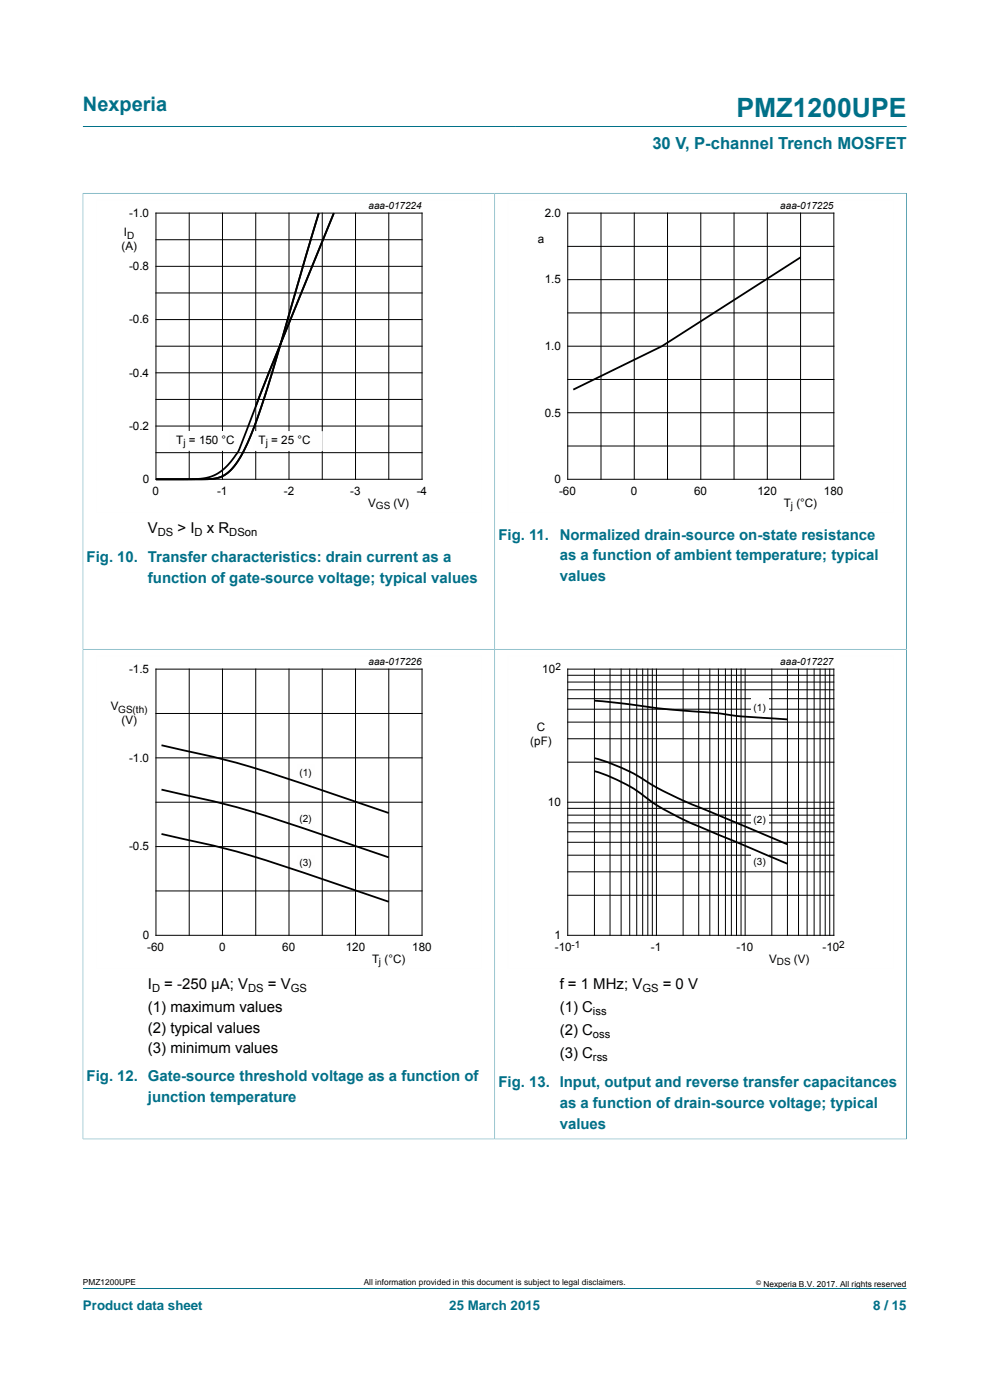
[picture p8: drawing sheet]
<svg xmlns="http://www.w3.org/2000/svg" width="210mm" height="297mm" viewBox="0 0 210 297" stroke-linecap="round" stroke-linejoin="round" font-family="sans-serif">
<defs><g id="words">
<text font-size="5.6" fill="#007088" x="156.2" y="24.8">PMZ1200UPE</text>
<text font-size="4.2" fill="#007088" x="17.6" y="23.6">Nexperia</text>
<text font-size="3.5" fill="#007088" x="138.4" y="31.7">30 V, P-channel Trench MOSFET</text>
<g font-size="3.2">
<text x="31.4" y="113.1">V</text>
<text x="37.7" y="113.1">&gt; I</text>
<text x="43.9" y="113.1">x R</text>
<text x="31.4" y="209.8">I</text>
<text x="34.9" y="209.8">= -250 μA; V</text>
<text x="56.8" y="209.8">= V</text>
<text x="118.7" y="209.8">f = 1 MHz; V</text>
<text x="140.6" y="209.8">= 0 V</text>
<text x="31.4" y="214.7">(1) maximum values</text>
<text x="118.7" y="214.7">(1) C</text>
<text x="31.4" y="219.1">(2) typical values</text>
<text x="118.7" y="219.5">(2) C</text>
<text x="31.4" y="223.5">(3) minimum values</text>
<text x="118.7" y="224.4">(3) C</text>
</g>
<g font-size="3.2" fill="#007088">
<text x="18.4" y="119.3">Fig. 10. Transfer characteristics: drain current as a</text>
<text x="105.7" y="114.5">Fig. 11.</text>
<text x="118.7" y="114.5">Normalized drain-source on-state resistance</text>
<text x="118.7" y="118.9">as a function of ambient temperature; typical</text>
<text x="31.4" y="123.7">function of gate-source voltage; typical values</text>
<text x="118.7" y="123.3">values</text>
<text x="18.4" y="229.3">Fig. 12. Gate-source threshold voltage as a function of</text>
<text x="31.4" y="233.7">junction temperature</text>
<text x="105.7" y="230.6">Fig. 13. Input, output and reverse transfer capacitances</text>
<text x="118.7" y="235.1">as a function of drain-source voltage; typical</text>
<text x="118.7" y="239.5">values</text>
</g>
<g font-size="2.8" fill="#007088">
<text x="17.6" y="277.9">Product data sheet</text>
<text x="95.3" y="277.9">25 March 2015</text>
<text x="185.2" y="277.9">8 / 15</text>
</g>
<g font-size="2.5">
<text x="27.4" y="46">-1.0</text>
<text x="115.5" y="46">2.0</text>
<text x="25.8" y="53.1">(A)</text>
<text x="26.3" y="50.1">I</text>
<text x="114.1" y="51.6">a</text>
<text x="27.4" y="57.3">-0.8</text>
<text x="115.5" y="60.1">1.5</text>
<text x="27.4" y="68.6">-0.6</text>
<text x="115.5" y="74.3">1.0</text>
<text x="27.4" y="79.9">-0.4</text>
<text x="115.5" y="88.4">0.5</text>
<text x="27.4" y="91.2">-0.2</text>
<text x="37.4" y="94.1">T = 150 °C</text>
<text x="54.9" y="94.2">T = 25 °C</text>
<text x="30.3" y="102.5">0</text>
<text x="32.4" y="105">0</text>
<text x="46" y="105">-1</text>
<text x="60.2" y="105">-2</text>
<text x="74.3" y="105">-3</text>
<text x="78.1" y="107.6">V</text>
<text x="83.5" y="107.6">(V)</text>
<text x="88.4" y="105">-4</text>
<text x="117.6" y="102.5">0</text>
<text x="118.6" y="105">-60</text>
<text x="133.8" y="105">0</text>
<text x="147.2" y="105">60</text>
<text x="160.7" y="105">120</text>
<text x="166.3" y="107.6">T (°C)</text>
<text x="174.8" y="105">180</text>
<text x="27.4" y="142.8">-1.5</text>
<text x="115" y="142.8">10</text>
<text x="23.5" y="150.7">V</text>
<text x="25.8" y="153.6">(V)</text>
<text x="113.9" y="155">C</text>
<text x="27.4" y="161.6">-1.0</text>
<text x="112.5" y="158">(pF)</text>
<text x="116.2" y="171">10</text>
<text x="27.4" y="180.4">-0.5</text>
<text x="30.3" y="199.2">0</text>
<text x="31.2" y="201.8">-60</text>
<text x="46.5" y="201.8">0</text>
<text x="59.9" y="201.8">60</text>
<text x="73.3" y="201.8">120</text>
<text x="87.4" y="201.8">180</text>
<text x="117.6" y="199.2">1</text>
<text x="117.7" y="201.8">-10</text>
<text x="138.1" y="201.8">-1</text>
<text x="156.2" y="201.8">-10</text>
<text x="174.5" y="201.8">-10</text>
<text x="78.9" y="204.3">T (°C)</text>
<text x="163.2" y="204.3">V</text>
<text x="168.4" y="204.3">(V)</text>
</g>
<g font-size="2.4">
<text x="33.5" y="113.7">DS</text>
<text x="41.3" y="113.7">D</text>
<text x="48.6" y="113.7">DSon</text>
<text x="32.3" y="210.4">D</text>
<text x="52.6" y="210.4">DS</text>
<text x="61.7" y="210.4">GS</text>
<text x="125.8" y="215.3">iss</text>
<text x="136.3" y="210.4">GS</text>
<text x="125.8" y="220.1">oss</text>
<text x="125.8" y="225">rss</text>
</g>
<g font-size="2.1">
<text x="78.2" y="44.4">aaa-017224</text>
<text x="165.5" y="44.4">aaa-017225</text>
<text x="27" y="50.6">D</text>
<text x="38.9" y="94.6">j</text>
<text x="56.4" y="94.7">j</text>
<text x="79.8" y="108.1">GS</text>
<text x="167.7" y="108.1">j</text>
<text x="78.2" y="141.1">aaa-017226</text>
<text x="117.8" y="142.1">2</text>
<text x="165.5" y="141.1">aaa-017227</text>
<text x="25.1" y="151.2">GS(th)</text>
<text x="159.9" y="150.8">(1)</text>
<text x="63.5" y="164.6">(1)</text>
<text x="63.5" y="174.3">(2)</text>
<text x="159.9" y="174.6">(2)</text>
<text x="63.5" y="183.8">(3)</text>
<text x="159.9" y="183.6">(3)</text>
<text x="121.3" y="201">-1</text>
<text x="178" y="201">2</text>
<text x="80.4" y="204.8">j</text>
<text x="164.8" y="204.8">DS</text>
</g>
<g font-size="1.8">
<text x="17.6" y="272.7">PMZ1200UPE</text>
<text x="77.2" y="272.7">All information provided in this document is subject to legal disclaimers.</text>
<text x="161.9" y="273">Nexperia B.V. 2017. All rights reserved</text>
</g>
<text font-size="1.4" x="160.4" y="272.6">©</text>
</g></defs>
<path d="M17.6 26.8h174.7M17.6 40.9v96.8h87.3v-96.7h-87.4M17.6 273.3h174.7" fill="none" stroke="#007088" stroke-width=".21"/>
<path d="M102.2 42.4h-81.8v66.3h81.8" fill="none" stroke="#fefefe" stroke-width=".21"/>
<g fill="none" stroke="#000" stroke-width=".21">
<path d="M33.1 45.2h56.4v56.5h-56.4zM33.1 50.9h56.4M33.1 56.5h56.4M40.1 45.2v56.5M47.2 45.2v56.5M54.2 45.2v56.5M61.3 45.2v56.5M68.4 45.2v56.5M75.4 45.2v56.5M82.5 45.2v56.5M33.1 62.1h56.4M33.1 73.4h56.4"/>
<path d="M33.1 67.8h56.4M33.1 79.1h56.4M33.1 84.7h56.4M33.1 96h56.4M33.1 90.4h56.4"/>
</g>
<g fill="#fefefe">
<path d="M36 91.4h14.6v4.3l-14.6-.1z"/>
<path d="M53.8 91.4l14.7 .1v4.2h-14.7z"/>
</g>
<path d="M67.6 45.2l-10.4 35.5-2.4 7.4-2 5.1a16.1 16.1 0 0 1-5.1 7.6 12.5 12.5 0 0 1-6.4 .9h-8.2l8.2-.1a9.3 9.3 0 0 0 8.4-4.6 9.7 9.7 0 0 0 1.9-3.8l5-13.1 14.2-34.9M169.8 54.6l-29.4 18.8-18.8 9.3" fill="none" stroke="#000" stroke-width=".38"/>
<path d="M192.3 40.9v96.8h-174.7v104M192.4 41h-87.5v200.6h-87.4" fill="none" stroke="#007088" stroke-width=".21"/>
<path d="M189.6 42.4h-81.9v66.3h81.9M102.2 139.1h-81.8v66.4h81.8" fill="none" stroke="#fefefe" stroke-width=".21"/>
<g fill="none" stroke="#000" stroke-width=".21">
<path d="M120.4 45.2h56.5v56.5h-56.5zM120.4 59.3h56.5M120.4 52.3h56.5M127.5 45.2v56.5M134.5 45.2v56.5M141.6 45.2v56.5M148.7 45.2v56.5M155.7 45.2v56.5M162.8 45.2v56.5M169.8 45.2v56.5M120.4 73.4h56.5M120.4 66.4h56.5"/>
<path d="M120.4 94.6h56.5M120.4 87.6h56.5M120.4 80.5h56.5M33.1 142h56.4v56.4h-56.4zM33.1 151.4h56.4M40.1 142v56.4M47.2 142v56.4M54.2 142v56.4M61.3 142v56.4M68.4 142v56.4M75.4 142v56.4M82.5 142v56.4"/>
<path d="M33.1 160.8h56.4M33.1 170.2h56.4M33.1 179.6h56.4M33.1 189h56.4"/>
</g>
<g fill="#fefefe">
<path d="M62.9 162.2h3.8v3.7h-3.8z"/>
<path d="M62.9 171.9h3.9v3.7h-3.9z"/>
<path d="M62.9 181.4h3.8v3.7h-3.8z"/>
</g>
<path d="M34.3 158.1a219.3 219.3 0 0 1 33.6 9.4l14.6 5M34.3 167.5a219.5 219.5 0 0 1 33.6 9.4l14.6 5M34.3 176.9a218.7 218.7 0 0 1 33.6 9.4l14.6 5" fill="none" stroke="#000" stroke-width=".38"/>
<path d="M192.4 241.6h-87.5v-103.9h87.4v104" fill="none" stroke="#007088" stroke-width=".21"/>
<path d="M189.6 139.1h-81.9v66.4h81.9" fill="none" stroke="#fefefe" stroke-width=".21"/>
<g fill="none" stroke="#000" stroke-width=".21">
<path d="M120.4 156.7h56.5M120.4 153.2h56.5M120.4 150.5h56.5M120.4 148.2h56.5M120.4 146.3h56.5M120.4 144.7h56.5M120.4 143.3h56.5M120.4 142h56.5v56.4h-56.5zM126.1 142v56.4M129.4 142v56.4M131.8 142v56.4M133.6 142v56.4"/>
<path d="M135.1 142v56.4M136.3 142v56.4M137.4 142v56.4M138.4 142v56.4M139.2 142v56.4M144.9 142v56.4M148.2 142v56.4M150.6 142v56.4M152.4 142v56.4M153.9 142v56.4M155.1 142v56.4M156.2 142v56.4"/>
<path d="M157.2 142v56.4M158.1 142v56.4M163.7 142v56.4M167 142v56.4M169.4 142v56.4M171.2 142v56.4M172.7 142v56.4M174 142v56.4M175 142v56.4M176 142v56.4M120.4 178.7h56.5M120.4 176.5h56.5"/>
<path d="M120.4 174.6h56.5M120.4 172.9h56.5M120.4 171.5h56.5M120.4 170.2h56.5M120.4 161.7h56.5M120.4 189.9h56.5M120.4 185h56.5M120.4 181.4h56.5"/>
</g>
<g fill="#fefefe">
<path d="M159.3 148h3.8v3.6h-3.8z"/>
<path d="M159.3 172.2h3.8v3.7h-3.8z"/>
<path d="M159.3 181.1h3.8v3.6h-3.8z"/>
</g>
<path d="M126.1 148.6l7.5 .8 6.4 .9 12.1 1 4.5 .6 10.4 .7M126.1 163.6a34.9 34.9 0 0 1 12.4 6.7 112.9 112.9 0 0 0 15.8 7.6l12.7 5.3M126.1 160.8a43.2 43.2 0 0 1 13.1 6.2 179.2 179.2 0 0 0 14.3 6.4l13.5 5.7" fill="none" stroke="#000" stroke-width=".38"/>
<use href="#words"/>
</svg>
